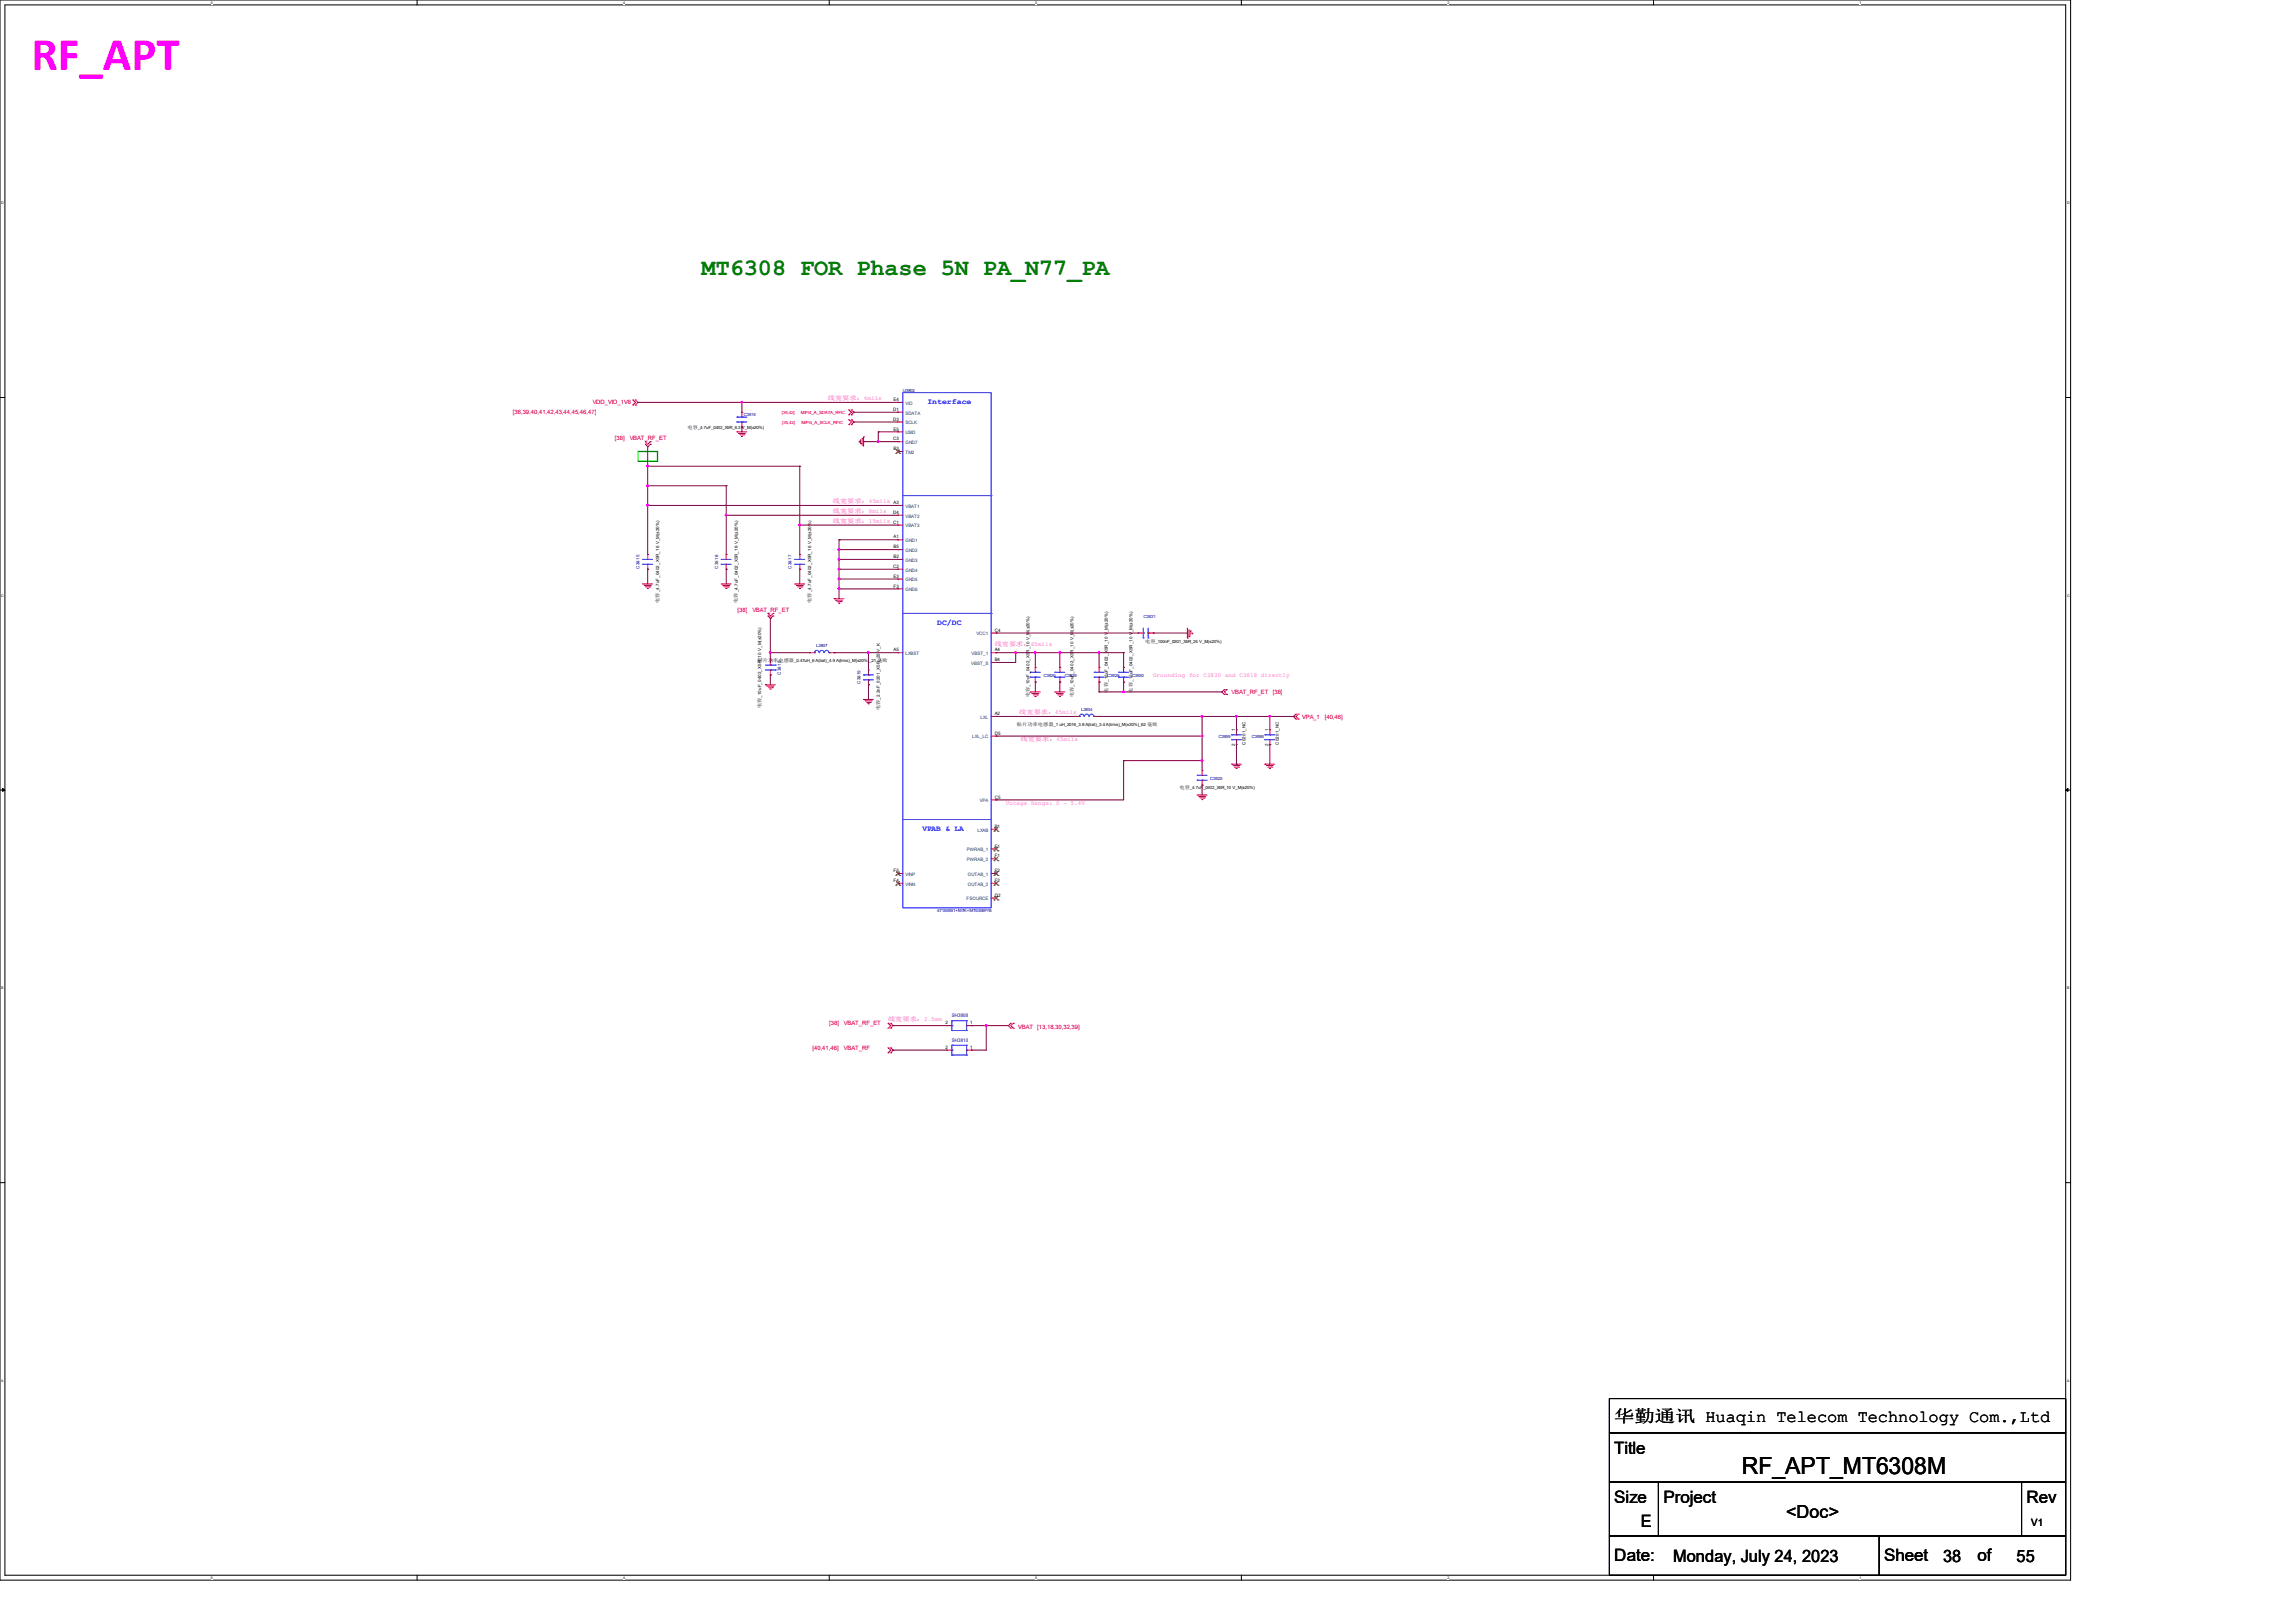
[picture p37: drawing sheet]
<svg xmlns="http://www.w3.org/2000/svg" width="297mm" height="210mm" viewBox="0 0 297 210" stroke-linecap="round" stroke-linejoin="round" font-family="sans-serif">
<defs><g id="words">
<text font-size="6.1" fill="#f0f" x="4.1" y="9.1">RF_APT</text>
<text font-size="3" fill="#008000" x="90.8" y="35.6">MT6308 FOR Phase 5N PA_N77_PA</text>
<text font-size="3" x="225.4" y="190.7">RF_APT_MT6308M</text>
<text font-size="2.3" x="231.1" y="196.5">&lt;Doc&gt;</text>
<g font-size="2.2">
<text x="208.9" y="184.1">华勤通讯 Huaqin Telecom Technology Com.,Ltd</text>
<text x="208.9" y="188.1">Title</text>
<text x="208.9" y="194.4">Size</text>
<text x="212.3" y="197.6">E</text>
<text x="215.3" y="194.4">Project</text>
<text x="262.3" y="194.4">Rev</text>
<text x="208.9" y="202.1">Date:</text>
<text x="216.5" y="202.1">Monday, July 24, 2023</text>
<text x="243.8" y="202.1">Sheet</text>
<text x="251.5" y="202.1">38</text>
<text x="255.9" y="202.1">of</text>
<text x="261" y="202.1">55</text>
</g>
<text font-size="1.3" x="262.9" y="197.4">V1</text>
<g font-size="1" fill="#00f">
<text x="120" y="52.3">Interface</text>
<text x="121.3" y="80.9">DC/DC</text>
<text x="119.4" y="107.5">VPAB &amp; LA</text>
</g>
<g font-size=".8" fill="#f00">
<text x="66.4" y="53.6">[36,39,40,41,42,43,44,45,46,47]</text>
<text x="76.7" y="52.3">VDD_VIO_1V8</text>
<text x="79.6" y="56.9">[38]</text>
<text x="81.5" y="56.9">VBAT_RF_ET</text>
<text x="95.5" y="79.2">[38]</text>
<text x="97.4" y="79.2">VBAT_RF_ET</text>
<text x="159.4" y="89.7">VBAT_RF_ET</text>
<text x="164.7" y="89.7">[38]</text>
<text x="168.5" y="93">VPA_1</text>
<text x="171.4" y="93">[40,46]</text>
<text x="105.2" y="135.8">[40,41,46]</text>
<text x="107.3" y="132.7">[38]</text>
<text x="109.2" y="132.7">VBAT_RF_ET</text>
<text x="109.2" y="135.8">VBAT_RF</text>
<text x="131.8" y="133.1">VBAT</text>
<text x="134.2" y="133.1">[13,18,30,32,39]</text>
</g>
<g font-size=".8" fill="#f0f">
<text x="107.1" y="51.8">线宽要求：4mils</text>
<text x="107.8" y="65.2">线宽要求：45mils</text>
<text x="107.8" y="66.4">线宽要求：8mils</text>
<text x="107.8" y="67.7">线宽要求：15mils</text>
<text x="128.7" y="83.6">线宽要求：65mils</text>
<text x="149.2" y="87.6">Grounding for C3830 and C3818 directly</text>
<text x="131.9" y="92.5">线宽要求：45mils</text>
<text x="132.1" y="95.9">线宽要求：45mils</text>
<text x="130.2" y="104.1">Votage Range: 0 - 5.4V</text>
<text x="114.9" y="132.1">线宽要求：2.5mm</text>
</g>
<g font-size=".6" fill="#000080">
<text x="96.3" y="53.9">C3814</text>
<text x="116.8" y="50.7">U3802</text>
<text x="82.8" y="73.6" transform="rotate(-90 82.8 73.6)">C3815</text>
<text x="92.9" y="73.6" transform="rotate(-90 92.9 73.6)">C3816</text>
<text x="102.5" y="73.6" transform="rotate(-90 102.5 73.6)">C3817</text>
<text x="105.6" y="83.7">L3807</text>
<text x="148" y="79.9">C3821</text>
<text x="101.1" y="87.3" transform="rotate(-90 101.1 87.3)">C3818</text>
<text x="111.3" y="88.5" transform="rotate(-90 111.3 88.5)">C3819</text>
<text x="135" y="87.6">C3820</text>
<text x="137.8" y="87.6">C3826</text>
<text x="143.3" y="87.6">C3828</text>
<text x="146.5" y="87.6">C3830</text>
<text x="139.9" y="92">L3804</text>
<text x="157.7" y="95.5">C3899</text>
<text x="162" y="95.5">C3898</text>
<text x="156.6" y="100.9">C3825</text>
<text x="121.3" y="118">47150891+MTK+MT6308P/B</text>
<text x="123.2" y="131.7">SH3809</text>
<text x="123.2" y="134.8">SH3810</text>
</g>
<g font-size=".6" fill="#f00">
<text x="101.2" y="53.6">[35,42]</text>
<text x="103.6" y="53.6">MIPI4_A_SDATA_RFIC</text>
<text x="101.2" y="54.9">[35,42]</text>
<text x="103.7" y="54.9">MIPI4_A_SCLK_RFIC</text>
</g>
<g font-size=".6">
<text x="115.6" y="53.2">D1</text>
<text x="115.7" y="51.9">E4</text>
<text x="89" y="55.5">电容</text>
<text x="90.3" y="55.5">_4.7uF_0402_X5R_6.3 V_M(±20%)</text>
<text x="115.6" y="57">C3</text>
<text x="115.6" y="54.4">D3</text>
<text x="115.7" y="55.7">E5</text>
<text x="115.7" y="58.3">B3</text>
<text x="115.7" y="65.2">A3</text>
<text x="115.6" y="66.5">D4</text>
<text x="115.6" y="67.8">C1</text>
<text x="115.7" y="69.7">A1</text>
<text x="115.7" y="71">B5</text>
<text x="85.3" y="76.7" transform="rotate(-90 85.3 76.7)">_4.7uF_0402_X5R_16 V_M(±20%)</text>
<text x="95.5" y="76.7" transform="rotate(-90 95.5 76.7)">_4.7uF_0402_X5R_16 V_M(±20%)</text>
<text x="105" y="76.7" transform="rotate(-90 105 76.7)">_4.7uF_0402_X5R_16 V_M(±20%)</text>
<text x="115.6" y="73.5">C2</text>
<text x="115.7" y="72.2">B2</text>
<text x="115.7" y="74.8">E3</text>
<text x="115.7" y="76">F3</text>
<text x="85.3" y="78" transform="rotate(-90 85.3 78)">电容</text>
<text x="95.5" y="78" transform="rotate(-90 95.5 78)">电容</text>
<text x="105" y="78" transform="rotate(-90 105 78)">电容</text>
<text x="128.7" y="81.7">C4</text>
<text x="148.2" y="83.2">电容</text>
<text x="149.6" y="83.2">_100nF_0201_X5R_25 V_M(±20%)</text>
<text x="98" y="85.6">贴片功率电感器</text>
<text x="102.8" y="85.6">_0.47uH_6 A(lrat)_4.9 A(lrms)_M(±20%)_21</text>
<text x="113.5" y="85.6">毫欧</text>
<text x="115.7" y="84.3">A5</text>
<text x="128.7" y="84.3">A4</text>
<text x="128.7" y="85.6">B4</text>
<text x="133.2" y="88.9" transform="rotate(-90 133.2 88.9)">_10uF_0402_X5R_10 V_M(±20%)</text>
<text x="138.9" y="88.9" transform="rotate(-90 138.9 88.9)">_10uF_0402_X5R_10 V_M(±20%)</text>
<text x="143.4" y="89.6" transform="rotate(-90 143.4 89.6)">电容</text>
<text x="143.4" y="88.3" transform="rotate(-90 143.4 88.3)">_10uF_0402_X5R_10 V_M(±20%)</text>
<text x="146.6" y="89.6" transform="rotate(-90 146.6 89.6)">电容</text>
<text x="146.6" y="88.3" transform="rotate(-90 146.6 88.3)">_10uF_0402_X5R_10 V_M(±20%)</text>
<text x="98.5" y="91.7" transform="rotate(-90 98.5 91.7)">电容</text>
<text x="98.5" y="90.3" transform="rotate(-90 98.5 90.3)">_10uF_0402_X5R_10 V_M(±20%)</text>
<text x="113.9" y="91.9" transform="rotate(-90 113.9 91.9)">电容</text>
<text x="113.9" y="90.5" transform="rotate(-90 113.9 90.5)">_2.2nF_0201_X5R_25 V_K</text>
<text x="128.7" y="95.1">D5</text>
<text x="128.7" y="92.5">A2</text>
<text x="131.6" y="93.9">贴片功率电感器</text>
<text x="133.2" y="90.3" transform="rotate(-90 133.2 90.3)">电容</text>
<text x="136.4" y="93.9">_1 uH_2016_3.8 A(lrat)_3.4 A(lrms)_M(±20%)_62</text>
<text x="138.9" y="90.3" transform="rotate(-90 138.9 90.3)">电容</text>
<text x="148.5" y="93.9">毫欧</text>
<text x="159.9" y="94.6" transform="rotate(-90 159.9 94.6)">1</text>
<text x="164.2" y="94.6" transform="rotate(-90 164.2 94.6)">1</text>
<text x="159.9" y="96.5" transform="rotate(-90 159.9 96.5)">2</text>
<text x="161.2" y="96.3" transform="rotate(-90 161.2 96.3)">C0201_NC</text>
<text x="164.2" y="96.5" transform="rotate(-90 164.2 96.5)">2</text>
<text x="165.5" y="96.3" transform="rotate(-90 165.5 96.3)">C0201_NC</text>
<text x="128.7" y="103.3">C5</text>
<text x="128.7" y="107.1">B1</text>
<text x="152.7" y="102.2">电容</text>
<text x="154" y="102.2">_4.7uF_0402_X5R_10 V_M(±20%)</text>
<text x="115.7" y="112.9">F5</text>
<text x="128.7" y="109.7">E1</text>
<text x="128.7" y="111">F1</text>
<text x="128.7" y="112.9">E2</text>
<text x="115.7" y="114.1">F4</text>
<text x="128.7" y="114.1">F2</text>
<text x="128.7" y="116">D2</text>
<text x="122.4" y="132.5">2</text>
<text x="122.4" y="135.7">2</text>
<text x="125.6" y="132.5">1</text>
<text x="125.6" y="135.7">1</text>
</g>
<g font-size=".6" fill="#004080">
<text x="117.2" y="53.6">SDATA</text>
<text x="117.2" y="52.4">VIO</text>
<text x="117.2" y="57.4">GND7</text>
<text x="117.2" y="54.9">SCLK</text>
<text x="117.2" y="56.2">USID</text>
<text x="117.2" y="58.7">TM2</text>
<text x="117.2" y="65.7">VBAT1</text>
<text x="117.2" y="70.1">GND1</text>
<text x="117.2" y="71.4">GND2</text>
<text x="117.2" y="67">VBAT2</text>
<text x="117.2" y="68.2">VBAT3</text>
<text x="117.2" y="74">GND4</text>
<text x="117.2" y="72.7">GND3</text>
<text x="117.2" y="75.2">GND5</text>
<text x="117.2" y="76.5">GND6</text>
<text x="126.4" y="82.2">VCC1</text>
<text x="117.2" y="84.8">LXBST</text>
<text x="125.7" y="86">VBST_S</text>
<text x="125.7" y="84.8">VBST_1</text>
<text x="125.8" y="95.5">LXL_LC</text>
<text x="126.9" y="93">LXL</text>
<text x="126.5" y="107.6">LXAB</text>
<text x="126.8" y="103.8">VPA</text>
<text x="117.2" y="113.3">VINP</text>
<text x="125.1" y="110.2">PWRAB_1</text>
<text x="125.1" y="111.4">PWRAB_2</text>
<text x="125.3" y="113.3">OUTAB_1</text>
<text x="117.2" y="114.6">VINN</text>
<text x="125.1" y="116.5">FSOURCE</text>
<text x="125.3" y="114.6">OUTAB_2</text>
</g>
<g font-size=".5">
<text x="27.3" y=".5">5</text>
<text x="80.6" y=".5">4</text>
<text x="134" y=".5">3</text>
<text x="187.3" y=".5">2</text>
<text x="240.7" y=".5">1</text>
<text x=".2" y="26.4">D</text>
<text x="267.5" y="26.4">D</text>
<text x=".2" y="77.2">C</text>
<text x="267.5" y="77.2">C</text>
<text x=".2" y="128">B</text>
<text x="267.5" y="128">B</text>
<text x=".2" y="178.8">A</text>
<text x="267.5" y="178.8">A</text>
<text x="27.3" y="204.3">5</text>
<text x="80.6" y="204.3">4</text>
<text x="134" y="204.3">3</text>
<text x="187.3" y="204.3">2</text>
<text x="240.7" y="204.3">1</text>
</g>
</g></defs>
<path d="M0 0h268v204.5h-268zM.6 .6h266.7v203.2h-266.7z" fill="none" stroke="#000" stroke-width=".13"/>
<g fill="#fff">
<path d="M27.3 .1h.2v.5h-.2z"/>
<path d="M27.3 203.9h.2v.5h-.2z"/>
</g>
<path d="M54 0v.6M54 203.8v.7" fill="none" stroke="#000" stroke-width=".13"/>
<g fill="#fff">
<path d="M80.6 .1h.3v.5h-.3z"/>
<path d="M80.6 203.9h.3v.5h-.3z"/>
</g>
<path d="M107.3 0v.6M107.3 203.8v.7" fill="none" stroke="#000" stroke-width=".13"/>
<g fill="#fff">
<path d="M134 .1h.2v.5h-.2z"/>
<path d="M134 203.9h.2v.5h-.2z"/>
</g>
<path d="M160.7 0v.6M160.7 203.8v.7" fill="none" stroke="#000" stroke-width=".13"/>
<g fill="#fff">
<path d="M187.3 .1h.2v.5h-.2z"/>
<path d="M187.3 203.9h.2v.5h-.2z"/>
</g>
<path d="M214 0v.6M214 203.8v.7" fill="none" stroke="#000" stroke-width=".13"/>
<g fill="#fff">
<path d="M240.7 .1h.2v.5h-.2z"/>
<path d="M240.7 203.9h.2v.5h-.2z"/>
<path d="M.2 26h.3v.5h-.3z"/>
<path d="M267.5 26h.3v.5h-.3z"/>
<path d="M.2 76.8h.3v.5h-.3z"/>
<path d="M267.5 76.8h.3v.5h-.3z"/>
</g>
<path d="M0 51.4h.6M267.3 51.4h.7" fill="none" stroke="#000" stroke-width=".13"/>
<g fill="#fff">
<path d="M.2 127.6h.2v.5h-.2z"/>
<path d="M267.5 127.6h.3v.5h-.3z"/>
</g>
<path d="M0 102.2h.6M267.3 102.2h.7" fill="none" stroke="#000" stroke-width=".13"/>
<path d="M.3 102l.3 .2-.3 .2zM267.3 102.2l.3-.2v.4z" fill="#000" stroke="#000" stroke-width=".13"/>
<g fill="#fff">
<path d="M.2 178.4h.3v.5h-.3z"/>
<path d="M267.5 178.4h.3v.5h-.3z"/>
</g>
<path d="M0 153h.6M267.3 153h.7M208.3 185.4h59v6.4h-59zM208.3 181h59v4.4h-59zM208.3 191.8h6.3v7h-6.3zM208.3 198.8h34.9v5h-34.9zM214.6 191.8h47v7h-47zM243.2 198.8h24.1v5h-24.1zM261.6 191.8h5.7v7h-5.7z" fill="none" stroke="#000" stroke-width=".13"/>
<path d="M82.5 58.4h2.6v1.3h-2.6z" fill="none" stroke="#0f0" stroke-width=".17"/>
<g fill="none" stroke="#f00" stroke-width=".13">
<path d="M81.9 52.4h.1M81.9 51.8h.1M81.9 51.8l.4 .3-.4 .3M82.3 51.8h.1M82.3 52.4h.1M82.3 51.8l.2 .3-.2 .3M83.5 57.5h.1M83.5 57.1h.1M83.5 57.5l.3 .3 .4-.3M83.5 57.1l.3 .4 .4-.4M84.2 57.5h.1M84.2 57.1h.1"/>
<path d="M95.4 55.9h.1M95.4 55.9h1.2M95.6 56.1h.1M95.6 56.1h.9M95.8 56.3h.5M96 56.5h.1M96 53.3h.1M96 55.2h.1M96 53.3v.7M96 54.6v.6M96.3 56.3h.1M109.9 53.7h.1"/>
<path d="M109.9 53h.1M109.9 54.9h.1M109.9 54.3h.1M109.9 53l.3 .3-.3 .4M109.9 54.3l.3 .3-.3 .3M110.2 53h.1M110.2 53.7h.1M110.2 54.3h.1M110.2 54.9h.1M110.2 53l.3 .3-.3 .4M110.2 54.3l.3 .3-.3 .3M111.2 57.1h.1"/>
<path d="M111.2 57.1v.1M111.4 57.4h.1M111.4 56.9v.5M111.6 56.7h.1M111.6 56.7v.9M111.8 56.5h.1M111.8 56.5v1.3M116.2 57.1h.1M116.2 53.3h.1M116.2 54.6h.1M116.2 52.1h.1M116.2 55.9h.1"/>
<path d="M116.2 58.4h.1M116.2 55.9h.6M116.2 57.1h.6M116.2 53.3h.6M116.2 54.6h.6M116.2 52.1h.6M116.2 58.4h.6M83.2 75.6h.1M83.2 75.6h1.3M83.4 75.8h.1M83.4 75.8h.9M83.6 75.9h.5"/>
<path d="M83.8 76.2h.1M83.8 71.8h.1M83.8 73.7h.1M83.8 71.8v.6M83.8 73v.7M84.1 75.9h.1M93.3 75.6h.1M93.3 75.6h1.3M93.6 75.8h.1M93.6 75.8h.8M93.7 75.9h.5M93.9 76.2h.1"/>
<path d="M93.9 76.2h.2M94 71.8h.1M94 73.7h.1M94 71.8v.6M94 73v.7M94.2 75.9h.1M99.4 79.7h.1M99.4 79.4h.1M99.4 79.7l.3 .3 .3-.3M99.4 79.4l.3 .3 .3-.3M100 79.7h.1M100 79.4h.1"/>
<path d="M102.9 75.6h.1M102.9 75.6h1.2M103.1 75.8h.1M103.1 75.8h.9M103.3 75.9h.5M103.5 76.2h.1M103.5 71.8h.1M103.5 73.7h.1M103.5 71.8v.6M103.5 73v.7M103.8 75.9h.1M107.9 77.5h.1"/>
<path d="M107.9 77.5h1.3M108.2 77.7h.1M108.2 77.7h.9M108.3 77.9h.5M108.5 78.1h.1M108.5 78.1h.2M108.8 77.9h.1M116.2 65.4h.1M116.2 69.8h.1M116.2 71.1h.1M116.2 66.7h.1M116.2 73.7h.1"/>
<path d="M116.2 72.4h.1M116.2 67.9h.1M116.2 74.9h.1M116.2 76.2h.1M116.2 65.4h.6M116.2 69.8h.6M116.2 71.1h.6M116.2 66.7h.6M116.2 73.7h.6M116.2 72.4h.6M116.2 67.9h.6M116.2 74.9h.6"/>
<path d="M116.2 76.2h.6M99.1 88.6h.1M99.1 88.6h1.2M99.3 88.8h.1M99.3 88.8h.9M99.4 89h.5M99.7 89.2h.1M99.7 87.3h.1M99.7 85.4h.1M99.7 85.4v.7M99.7 86.7v.6M99.9 89h.1"/>
<path d="M104.8 84.5h.1M104.8 84.5h.6M107.3 84.5h.6M107.9 84.5h.1M111.8 90.5h.1M111.8 90.5h1.2M112 90.7h.1M112 90.7h.9M112.1 90.9h.5M112.4 91.1h.1M112.4 86.7h.1M112.4 88.6h.1"/>
<path d="M112.4 86.7v.6M112.4 88v.6M112.6 90.9h.1M116.2 84.5h.1M116.2 84.5h.6M128.3 81.9h.6M128.3 92.7h.6M128.3 95.2h.6M128.3 84.5h.6M128.3 85.7h.6M128.9 95.2h.1M128.9 92.7h.1"/>
<path d="M128.9 84.5h.1M128.9 81.9h.1M128.9 85.7h.1M133.3 89.5h.1M133.3 89.5h1.3M133.6 89.7h.1M133.6 89.7h.9M133.7 89.9h.5M133.9 90.1h.1M133.9 90.1h.2M134 86.4h.1M134 88.3h.1"/>
<path d="M134 86.4v.6M134 87.6v.7M134.2 89.9h.1M136.5 89.5h.1M136.5 89.5h1.3M136.7 89.7h.1M136.7 89.7h.9M136.9 89.9h.5M137.1 90.1h.1M137.2 86.4h.1M137.2 88.3h.1M137.2 86.4v.6"/>
<path d="M137.2 87.6v.7M137.4 89.9h.1M139.1 92.7h.1M139.1 92.7h.6M141.6 92.7h.6M142.2 86.4h.1M142.2 88.3h.1M142.2 92.7h.1M142.2 86.4v.6M142.2 87.6v.7M145.4 86.4h.1M145.4 88.3h.1"/>
<path d="M145.4 86.4v.6M145.4 87.6v.7M147.3 81.9h.1M147.3 81.9h.7M148.6 81.9h.6M149.2 81.9h.1M153.7 82.5h.1M153.7 81.3v1.2M153.9 82.4h.1M153.9 81.5v.9M154.1 81.7h.1M154.1 81.7v.5"/>
<path d="M154.3 82h.1M154.3 81.9v.1M155.6 99.7h.1M155.6 99.7v.6M158.5 89.2h.1M158.5 89.9h.1M158.5 89.2l-.4 .3 .4 .4M158.7 89.9h.1M158.7 89.2h.1M158.7 89.2l-.2 .3 .2 .4M159.4 98.9h.1M159.4 98.9h1.3"/>
<path d="M159.6 99.1h.1M159.6 99.1h.9M159.8 99.3h.5M160 99.4h.1M160 94.4h.1M160 96.4h.1M160 94.4v.7M160 95.7v.7M160.3 99.3h.1M163.7 98.9h.1M163.7 98.9h1.3M163.9 99.1h.1"/>
<path d="M163.9 99.1h.9M164.1 99.3h.5M164.3 99.4h.1M164.3 94.4h.1M164.3 96.4h.1M164.3 94.4v.7M164.3 95.7v.7M164.6 99.3h.1M167.7 92.4h.1M167.7 93h.1M167.7 92.4l-.3 .3 .3 .3M168 93h.1"/>
<path d="M168 92.4h.1M168 92.4l-.3 .3 .3 .3M116.2 113h.1M116.2 114.3h.1M116.2 113h.6M116.2 114.3h.6M128.3 103.5h.6M128.3 107.3h.6M128.3 109.9h.6M128.3 111.1h.6M128.3 113h.6M128.3 114.3h.6"/>
<path d="M128.3 116.2h.6M128.9 103.5h.1M128.9 107.3h.1M128.9 109.9h.1M128.9 111.1h.1M128.9 113h.1M128.9 114.3h.1M128.9 116.2h.1M154.9 102.9h.1M154.9 102.9h1.3M155.2 103.1h.1M155.2 103.1h.8"/>
<path d="M155.3 103.3h.5M155.5 103.5h.1M155.5 103.5h.2M155.6 101.6h.1M155.6 101v.6M155.8 103.3h.1M114.9 133.1h.1M114.9 132.4h.1M114.9 136.2h.1M114.9 135.6h.1M114.9 132.4l.4 .3-.4 .4M114.9 135.6l.4 .3-.4 .3"/>
<path d="M115.3 132.4h.1M115.3 133.1h.1M115.3 135.6h.1M115.3 136.2h.1M115.3 132.4l.3 .3-.3 .4M115.3 135.6l.3 .3-.3 .3M122.6 132.7h.1M122.6 135.9h.1M122.6 132.7h.6M122.6 135.9h.6M125.1 132.7h.6M125.1 135.9h.6"/>
<path d="M125.7 132.7h.1M125.7 135.9h.1M130.8 133.1h.1M130.8 132.4h.1M130.8 132.4l-.3 .3 .3 .4M131.1 132.4h.1M131.1 133.1h.1M131.1 132.4l-.3 .3 .3 .4"/>
</g>
<g fill="none" stroke="#00f" stroke-width=".13">
<path d="M95.4 54h.1M95.4 54.6h.1M95.4 54h1.2M95.4 54.6h1.2M96 54h.1M96 54.6h.1M116.8 50.8h11.5v66.7h-11.5zM83.2 72.4h.1M83.2 73h.1M83.2 72.4h1.3M83.2 73h1.3M83.8 72.4h.1"/>
<path d="M83.8 73h.1M93.3 72.4h.1M93.3 73h.1M93.3 72.4h1.3M93.3 73h1.3M94 72.4h.1M94 73h.1M102.9 72.4h.1M102.9 73h.1M102.9 72.4h1.2M102.9 73h1.2M103.5 72.4h.1"/>
<path d="M103.5 73h.1M116.8 64.1h11.5M116.8 79.4h11.5M128.3 64.1h.1M128.3 79.4h.1M99.1 86.7h1.2M99.1 86.1h1.2M99.7 86.7h.1M99.7 86.1h.1M100.3 86.7h.1M100.3 86.1h.1M105.4 84.5h.1"/>
<path d="M105.4 84.5a.3 .3 0 0 1 .3-.3 .3 .3 0 0 1 .3 .3M106 84.5a.3 .3 0 0 1 .3-.3 .3 .3 0 0 1 .3 .3M106.7 84.5a.3 .3 0 0 1 .3-.3 .3 .3 0 0 1 .3 .3M107.3 84.5h.1M111.8 87.3h.1M111.8 88h.1M111.8 87.3h1.2M111.8 88h1.2M112.4 87.3h.1M112.4 88h.1M133.3 87h.1M133.3 87.6h.1"/>
<path d="M133.3 87h1.3M133.3 87.6h1.3M134 87h.1M134 87.6h.1M136.5 87h.1M136.5 87.6h.1M136.5 87h1.3M136.5 87.6h1.3M137.2 87h.1M137.2 87.6h.1M139.7 92.7h.1M139.7 92.7a.3 .3 0 0 1 .3-.3 .3 .3 0 0 1 .3 .3"/>
<path d="M140.3 92.7a.3 .3 0 0 1 .3-.3 .3 .3 0 0 1 .3 .3M141 92.7a.3 .3 0 0 1 .3-.3 .3 .3 0 0 1 .3 .3M141.6 87h.1M141.6 87.6h.1M141.6 92.7h.1M141.6 87h1.3M141.6 87.6h1.3M142.2 87h.1M142.2 87.6h.1M144.8 87h.1M144.8 87.6h.1M144.8 87h1.2"/>
<path d="M144.8 87.6h1.2M145.4 87h.1M145.4 87.6h.1M148 81.9h.1M148 82.5h.1M148 81.3v1.2M148.6 82.5h.1M148.6 81.9h.1M148.6 81.3v1.2M159.4 95.1h.1M159.4 95.7h.1M159.4 95.1h1.3"/>
<path d="M159.4 95.7h1.3M160 95.1h.1M160 95.7h.1M163.7 95.1h.1M163.7 95.7h.1M163.7 95.1h1.3M163.7 95.7h1.3M164.3 95.1h.1M164.3 95.7h.1M116.8 106h.1M116.8 106h11.5M154.9 100.3h.1"/>
<path d="M154.9 101h.1M154.9 100.3h1.3M154.9 101h1.3M155.6 100.3h.1M155.6 101h.1M123.2 132.7h.1M123.2 133.3h.1M123.2 132.1h.1M123.2 135.9h.1M123.2 136.5h.1M123.2 135.3h.1M123.2 132.1h1.9"/>
<path d="M123.2 133.3h1.9M123.2 132.1v1.2M123.2 135.3v1.2M123.2 135.3h1.9M123.2 136.5h1.9M125.1 132.7h.1M125.1 132.1h.1M125.1 133.3h.1M125.1 135.9h.1M125.1 135.3h.1M125.1 136.5h.1M125.1 132.1v1.2"/>
<path d="M125.1 135.3v1.2"/>
</g>
<g fill="none" stroke="#804000" stroke-width=".13">
<path d="M116 58.7h.1M116 58.2l.5 .5M116.4 58.2l-.4 .5M116.5 58.7h.1M116 113.3h.1M116 114.6h.1M116 112.8l.5 .5M116 114.1l.5 .5M116.4 112.8l-.4 .5M116.4 114.1l-.4 .5M116.5 113.3h.1M116.5 114.6h.1"/>
<path d="M128.7 107.6h.1M128.7 110.1h.1M128.7 111.4h.1M128.7 113.3h.1M128.7 114.6h.1M128.7 116.5h.1M128.7 107.1l.5 .5M128.7 109.6l.5 .5M128.7 110.9l.5 .5M128.7 112.8l.5 .5M128.7 114.1l.5 .5M128.7 116l.5 .5"/>
<path d="M129.1 107.1l-.4 .5M129.1 109.6l-.4 .5M129.1 110.9l-.4 .5M129.1 112.8l-.4 .5M129.1 114.1l-.4 .5M129.1 116l-.4 .5M129.2 107.6h.1M129.2 110.1h.1M129.2 111.4h.1M129.2 113.3h.1M129.2 114.6h.1M129.2 116.5h.1"/>
</g>
<g fill="none" stroke="#800040" stroke-width=".13">
<path d="M82.5 52.1h.1M82.5 52.1h33.7M83.8 57.8h.1M83.8 57.8v14M96 55.2h.1M96 52.1h.1M96 52.1v1.2M96 55.2v.7M110.5 53.3h.1M110.5 54.6h.1M110.5 53.3h5.7M110.5 54.6h5.7"/>
<path d="M111.8 57.1h.1M111.8 57.1h4.4M113.7 55.9h.1M113.7 57.1h.1M113.7 55.9h2.5M113.7 55.9v1.2M116.2 57.1h.1M83.8 62.9h.1M83.8 60.3h.1M83.8 65.4h.1M83.8 73.7h.1M83.8 62.9h10.2"/>
<path d="M83.8 73.7v1.9M83.8 60.3h19.7M83.8 65.4h32.4M94 73.7h.1M94 62.9h.1M94 66.7h.1M94 62.9v8.9M94 73.7v1.9M94 66.7h22.2M103.5 60.3h.1M103.5 67.9h.1M103.5 73.7h.1"/>
<path d="M103.5 60.3v11.5M103.5 73.7v1.9M103.5 67.9h12.7M108.6 69.8h.1M108.6 71.1h.1M108.6 72.4h.1M108.6 73.7h.1M108.6 74.9h.1M108.6 76.2h.1M108.6 69.8v7.7M108.6 69.8h7.6M108.6 71.1h7.6"/>
<path d="M108.6 72.4h7.6M108.6 73.7h7.6M108.6 74.9h7.6M108.6 76.2h7.6M99.7 84.5h.1M99.7 87.3h.1M99.7 80h.1M99.7 84.5h5.1M99.7 80v5.4M99.7 87.3v1.3M107.9 84.5h.1M107.9 84.5h8.3"/>
<path d="M112.4 84.5h.1M112.4 88.6h.1M112.4 84.5v2.2M112.4 88.6v1.9M128.9 81.9h.1M128.9 84.5h.1M128.9 85.7h.1M128.9 92.7h.1M128.9 95.2h.1M128.9 84.5h16.5M128.9 81.9h18.4M128.9 92.7h10.2"/>
<path d="M128.9 95.2h26.7M131.4 84.5h.1M131.4 84.5v1.2h-2.5M134 88.3h.1M134 84.5h.1M134 84.5v1.9M134 88.3v1.2M137.2 84.5h.1M137.2 88.3h.1M137.2 84.5v1.9M137.2 88.3v1.2M142.2 88.3h.1"/>
<path d="M142.2 89.5h.1M142.2 84.5h.1M142.2 92.7h.1M142.2 84.5v1.9M142.2 88.3v1.2M142.2 89.5h15.9M142.2 92.7h25.2M145.4 98.4h.1M145.4 89.5h.1M145.4 84.5h.1M145.4 88.3h.1M145.4 84.5v1.9"/>
<path d="M145.4 88.3v1.2M145.4 98.4v5.1h-16.5M145.4 98.4h10.2M149.2 81.9h.1M149.2 81.9h4.5M155.6 95.2h.1M155.6 98.4h.1M155.6 92.7h.1M155.6 92.7v7M160 92.7h.1M160 98.9h.1M160 92.7v1.7"/>
<path d="M160 96.4v2.5M164.3 92.7h.1M164.3 96.4h.1M164.3 92.7v1.7M164.3 96.4v2.5M167.4 92.7h.1M128.9 103.5h.1M155.6 101.6h.1M155.6 101.6v1.3M115.6 132.7h.1M115.6 135.9h.1M115.6 132.7h7"/>
<path d="M115.6 135.9h7M125.7 132.7h.1M125.7 135.9h.1M125.7 132.7h4.8M127.6 132.7h.1M127.6 132.7v3.2h-1.9"/>
</g>
<g fill="#f0f" stroke="#f0f" stroke-width=".13">
<circle cx="96" cy="52" r=".11"/>
<circle cx="155.6" cy="98.4" r=".11"/>
<circle cx="145.4" cy="89.5" r=".11"/>
<circle cx="137.1" cy="84.4" r=".11"/>
<circle cx="134" cy="84.4" r=".11"/>
<circle cx="142.2" cy="84.4" r=".11"/>
<circle cx="83.8" cy="62.8" r=".11"/>
<circle cx="83.8" cy="60.3" r=".11"/>
<circle cx="83.8" cy="65.4" r=".11"/>
<circle cx="160" cy="92.7" r=".11"/>
<circle cx="155.6" cy="92.7" r=".11"/>
<circle cx="103.5" cy="67.9" r=".11"/>
<circle cx="94" cy="66.7" r=".11"/>
<circle cx="108.6" cy="71.1" r=".11"/>
<circle cx="108.6" cy="72.4" r=".11"/>
<circle cx="108.6" cy="73.6" r=".11"/>
<circle cx="108.6" cy="74.9" r=".11"/>
<circle cx="108.6" cy="76.2" r=".11"/>
<circle cx="131.4" cy="84.4" r=".11"/>
<circle cx="155.6" cy="95.2" r=".11"/>
<circle cx="99.7" cy="84.4" r=".11"/>
<circle cx="112.4" cy="84.4" r=".11"/>
<circle cx="127.6" cy="132.7" r=".11"/>
<circle cx="113.6" cy="57.1" r=".11"/>
<circle cx="164.3" cy="92.7" r=".11"/>
</g>
<use href="#words"/>
</svg>
